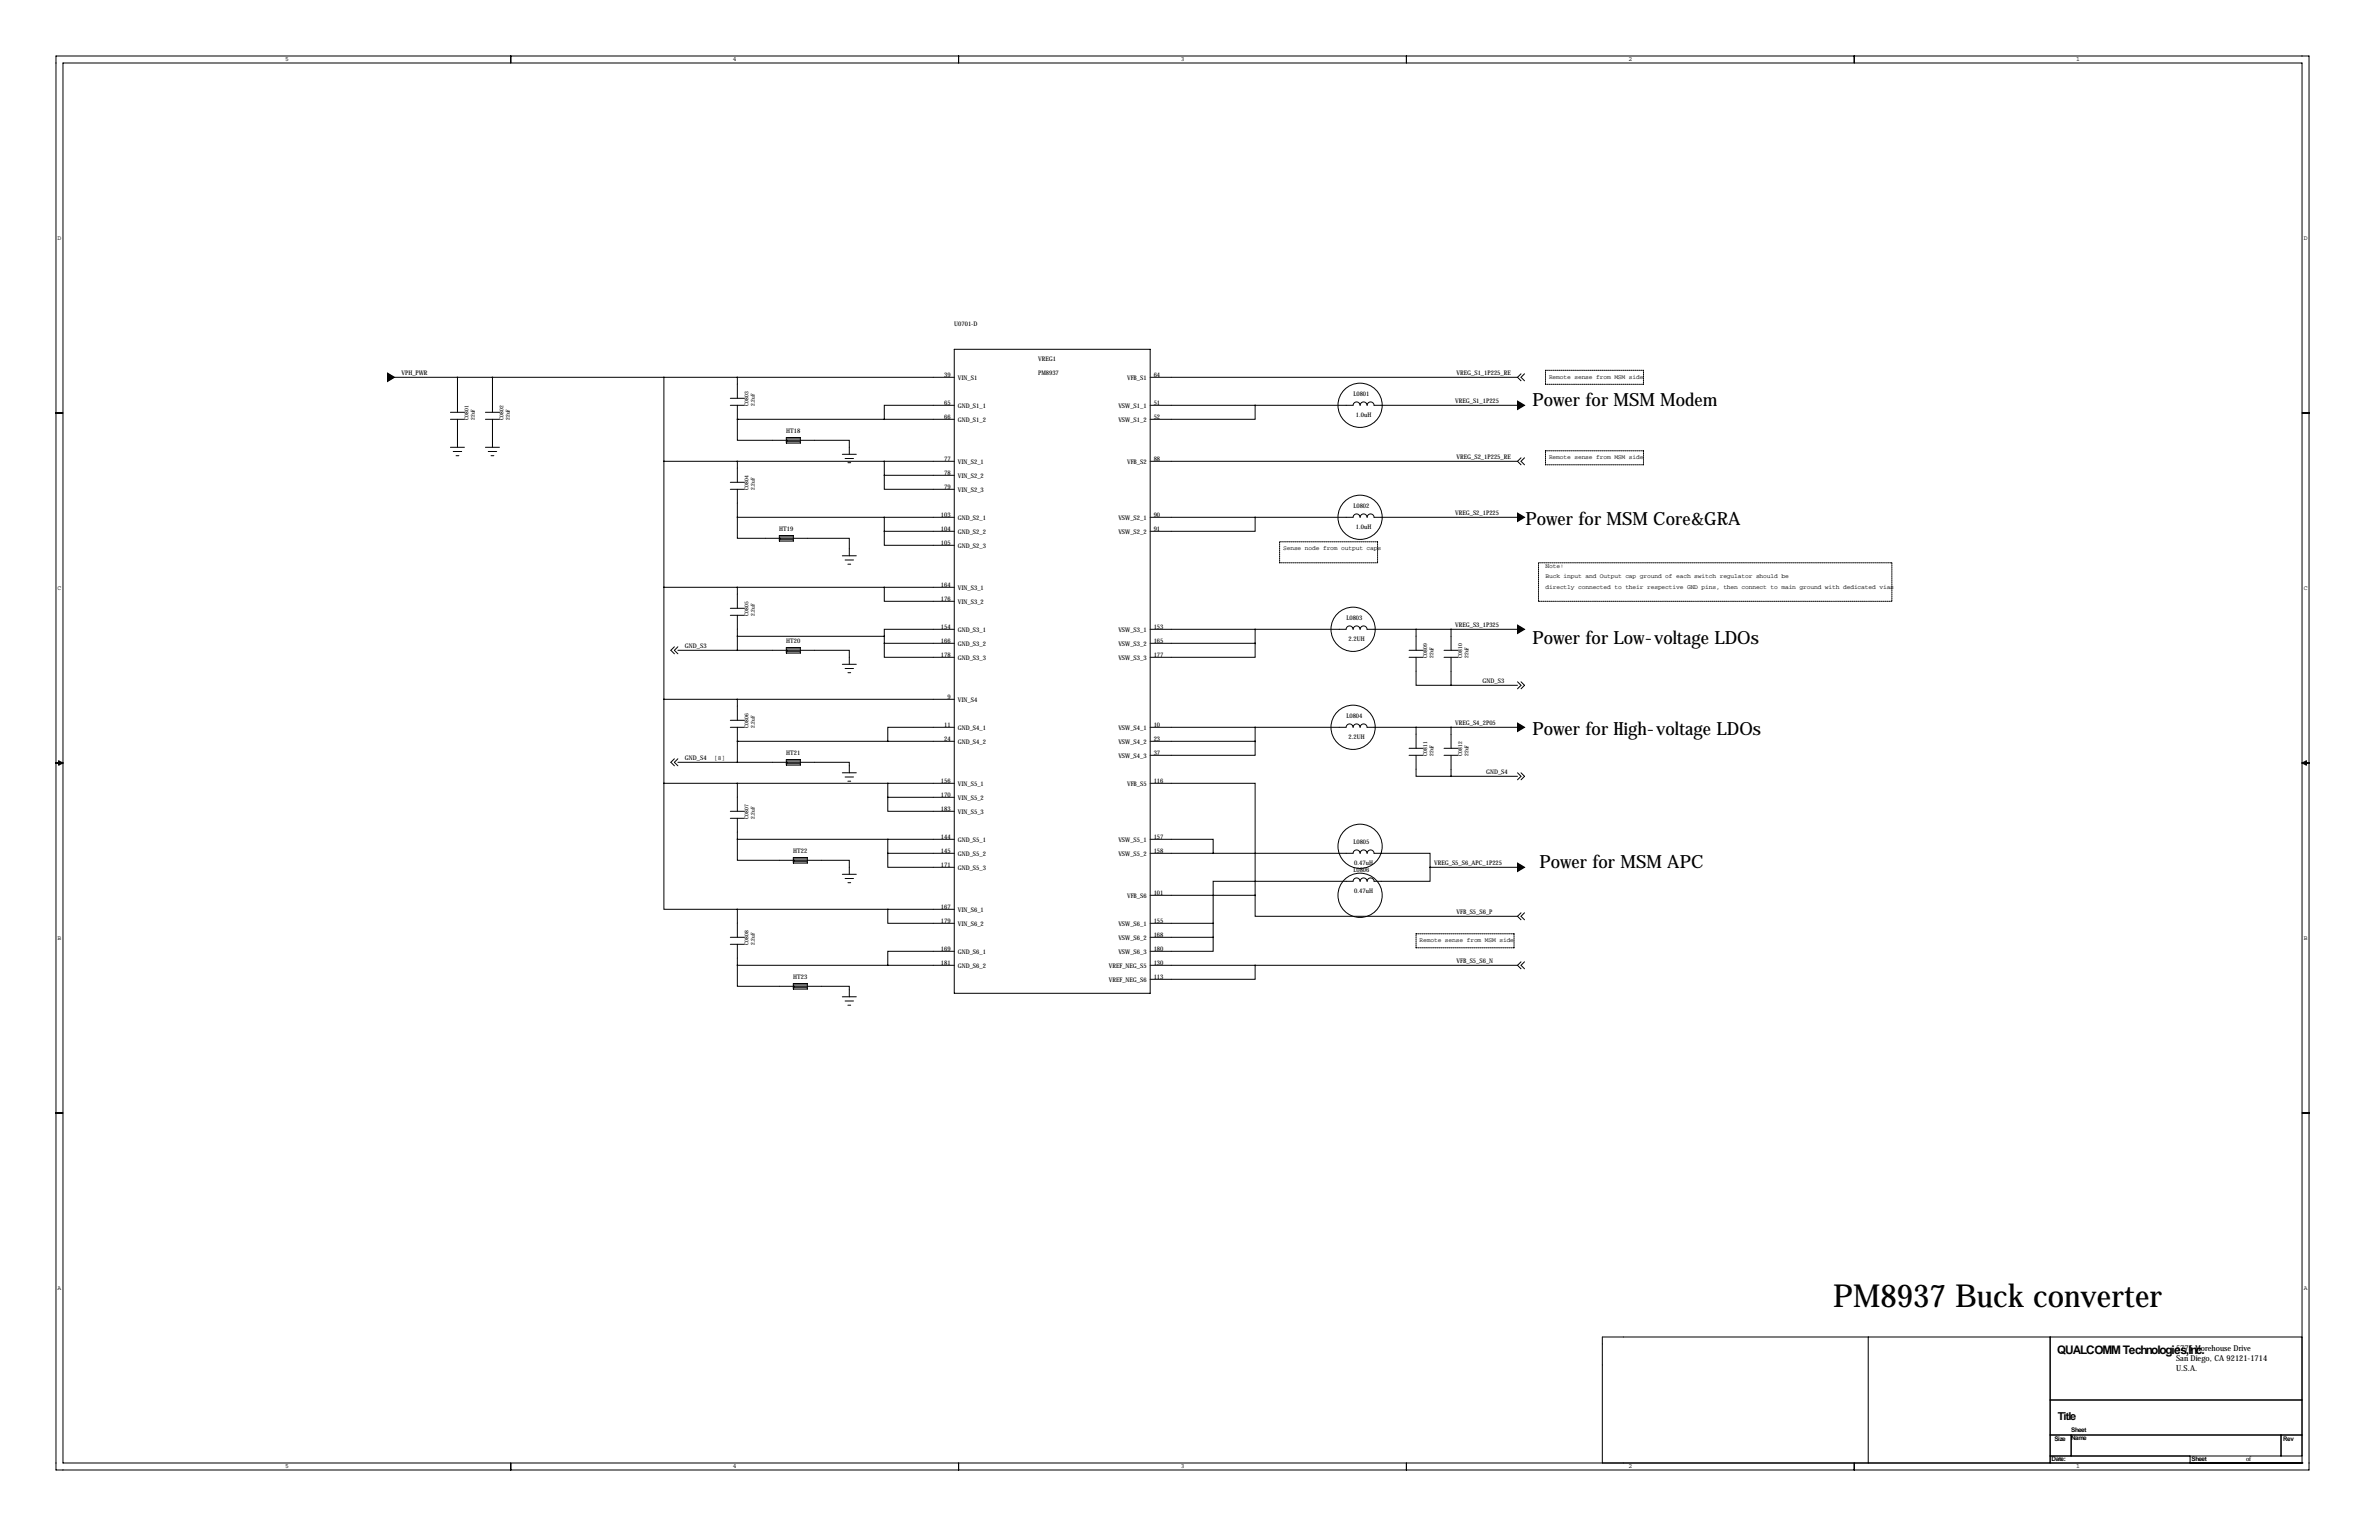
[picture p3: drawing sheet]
<svg xmlns="http://www.w3.org/2000/svg" width="864mm" height="559mm" viewBox="0 0 864 559" stroke-linecap="round" stroke-linejoin="round" font-family="sans-serif">
<defs><g id="words">
<text font-size="11.5" x="665.5" y="474.2">PM8937 Buck converter</text>
<g font-size="6.6">
<text x="556.3" y="147.3">Power for MSM Modem</text>
<text x="553.7" y="190.5">Power for MSM Core&amp;GRA</text>
<text x="556.3" y="233.7">Power for Low-voltage LDOs</text>
<text x="556.3" y="266.7">Power for High-voltage LDOs</text>
<text x="558.8" y="315">Power for MSM APC</text>
</g>
<text font-size="4.3" x="746.8" y="491.2">QUALCOMM Technologies,Inc.</text>
<text font-size="4" x="747" y="515.1">Title</text>
<g font-size="3">
<text x="789.9" y="490.1">5775 Morehouse Drive</text>
<text x="789.9" y="497.6">U.S.A.</text>
<text x="789.9" y="493.8">San Diego, CA 92121-1714</text>
</g>
<g font-size="2.3">
<text x="103.5" y="22.2">5</text>
<text x="266" y="22.2">4</text>
<text x="428.6" y="22.2">3</text>
<text x="591.2" y="22.2">2</text>
<text x="753.7" y="22.2">1</text>
<text x="20.9" y="87">D</text>
<text x="836.3" y="87">D</text>
<text x="346.4" y="118.4">U0701-D</text>
<text x="376.9" y="131.1">VREG1</text>
<text x="145.7" y="136.1">VPH_PW</text>
<text x="153.9" y="136.1">R</text>
<text x="342.8" y="136.9">39</text>
<text x="347.7" y="137.7">VIN_S1</text>
<text x="376.9" y="136.1">PM8937</text>
<text x="409.1" y="137.7">VFB_S1</text>
<text x="418.8" y="136.9">64</text>
<text x="528.8" y="136.1">VREG_S1_1P225_RE</text>
<text x="562.3" y="137.4">Remote sense from MSM side</text>
<text x="491.3" y="143.8">L0801</text>
<text x="342.8" y="147.1">65</text>
<text x="347.7" y="147.9">GND_S1_1</text>
<text x="406" y="147.9">VSW</text>
<text x="410.3" y="147.9">_S1_1</text>
<text x="418.8" y="147.1">51</text>
<text x="528.3" y="146.3">VREG_S1_1P225</text>
<text x="342.8" y="152.1">66</text>
<text x="347.7" y="153">GND_S1_2</text>
<text x="406" y="153">VSW</text>
<text x="410.3" y="153">_S1_2</text>
<text x="418.8" y="152.1">52</text>
<text x="492.2" y="151.2">1.0uH</text>
<text x="285.4" y="157">HT18</text>
<text x="342.8" y="167.4">77</text>
<text x="418.8" y="167.4">88</text>
<text x="528.8" y="166.6">VREG_S2_1P225_RE</text>
<text x="562.3" y="166.6">Remote sense from MSM side</text>
<text x="342.8" y="172.5">78</text>
<text x="347.7" y="173.3">VIN_S2_2</text>
<text x="347.7" y="168.2">VIN_S2_1</text>
<text x="409.1" y="168.2">VFB_S2</text>
<text x="342.8" y="177.5">79</text>
<text x="347.7" y="178.4">VIN_S2_3</text>
<text x="491.3" y="184.4">L0802</text>
<text x="341.6" y="187.7">103</text>
<text x="347.7" y="188.5">GND_S2_1</text>
<text x="406" y="188.5">VSW</text>
<text x="410.3" y="188.5">_S2_1</text>
<text x="418.8" y="187.7">90</text>
<text x="492.2" y="191.9">1.0uH</text>
<text x="528.3" y="186.9">VREG_S2_1P225</text>
<text x="282.9" y="192.5">HT19</text>
<text x="341.6" y="192.8">104</text>
<text x="341.6" y="197.9">105</text>
<text x="347.7" y="193.6">GND_S2_2</text>
<text x="406" y="193.6">VSW</text>
<text x="410.3" y="193.6">_S2_2</text>
<text x="418.8" y="192.8">91</text>
<text x="347.7" y="198.7">GND_S2_3</text>
<text x="465.8" y="199.6">Sense node from output caps</text>
<text x="561" y="206">Note:</text>
<text x="561" y="209.8">Buck input and Output cap ground of each switch regulator should be</text>
<text x="20.9" y="214">C</text>
<text x="341.6" y="213.1">164</text>
<text x="347.7" y="213.9">VIN_S3_1</text>
<text x="561" y="213.6">directly connected to their respective GND pins, then connect to main ground with dedicated vias</text>
<text x="836.3" y="214">C</text>
<text x="341.6" y="218.2">176</text>
<text x="347.7" y="219">VIN_S3_2</text>
<text x="488.8" y="225">L0803</text>
<text x="528.3" y="227.6">VREG_S3_1P325</text>
<text x="285.4" y="233.2">HT20</text>
<text x="341.6" y="228.3">154</text>
<text x="341.6" y="233.4">166</text>
<text x="347.7" y="229.2">GND_S3_1</text>
<text x="406" y="229.2">VSW</text>
<text x="410.3" y="229.2">_S3_1</text>
<text x="418.8" y="228.3">153</text>
<text x="418.8" y="233.4">165</text>
<text x="489.5" y="232.5">2.2UH</text>
<text x="248.6" y="235.2">GND_S3</text>
<text x="341.6" y="238.5">178</text>
<text x="347.7" y="234.2">GND_S3_2</text>
<text x="347.7" y="239.3">GND_S3_3</text>
<text x="406" y="234.2">VSW</text>
<text x="406" y="239.3">VSW</text>
<text x="410.3" y="234.2">_S3_2</text>
<text x="410.3" y="239.3">_S3_3</text>
<text x="418.8" y="238.5">177</text>
<text x="538.2" y="247.7">GND_S3</text>
<text x="343.9" y="253.7">9</text>
<text x="347.7" y="254.6">VIN_S4</text>
<text x="342.8" y="263.9">11</text>
<text x="418.8" y="263.9">10</text>
<text x="488.8" y="260.6">L0804</text>
<text x="528.3" y="263.1">VREG_S4_2P05</text>
<text x="342.8" y="269">24</text>
<text x="347.7" y="269.8">GND_S4_2</text>
<text x="347.7" y="264.7">GND_S4_1</text>
<text x="406" y="264.7">VSW</text>
<text x="406" y="269.8">VSW</text>
<text x="410.3" y="264.7">_S4_1</text>
<text x="410.3" y="269.8">_S4_2</text>
<text x="418.8" y="269">23</text>
<text x="489.5" y="268.1">2.2UH</text>
<text x="248.6" y="275.8">GND_S4</text>
<text x="259.3" y="275.8">[8]</text>
<text x="285.4" y="273.8">HT21</text>
<text x="406" y="274.9">VSW</text>
<text x="410.3" y="274.9">_S4_3</text>
<text x="418.8" y="274.1">37</text>
<text x="539.4" y="280.7">GND_S4</text>
<text x="341.6" y="284.2">156</text>
<text x="347.7" y="285">VIN_S5_1</text>
<text x="409.1" y="285">VFB_S5</text>
<text x="418.8" y="284.2">116</text>
<text x="341.6" y="289.3">170</text>
<text x="347.7" y="290.1">VIN_S5_2</text>
<text x="341.6" y="294.4">183</text>
<text x="347.7" y="295.2">VIN_S5_3</text>
<text x="341.6" y="304.5">144</text>
<text x="347.7" y="305.4">GND_S5_1</text>
<text x="406" y="305.4">VSW</text>
<text x="410.3" y="305.4">_S5_1</text>
<text x="418.8" y="304.5">157</text>
<text x="288" y="309.4">HT22</text>
<text x="341.6" y="309.6">145</text>
<text x="347.7" y="310.4">GND_S5_2</text>
<text x="406" y="310.4">VSW</text>
<text x="410.3" y="310.4">_S5_2</text>
<text x="418.8" y="309.6">158</text>
<text x="491.3" y="306.3">L0805</text>
<text x="341.6" y="314.7">171</text>
<text x="347.7" y="315.5">GND_S5_3</text>
<text x="491.3" y="316.5">L0806</text>
<text x="491.6" y="313.8">0.47uH</text>
<text x="520.6" y="313.9">VREG_S5_S6_APC_1P225</text>
<text x="491.6" y="323.9">0.47uH</text>
<text x="341.6" y="329.9">167</text>
<text x="409.1" y="325.7">VFB_S6</text>
<text x="418.8" y="324.9">101</text>
<text x="341.6" y="335">179</text>
<text x="347.7" y="330.8">VIN_S6_1</text>
<text x="347.7" y="335.8">VIN_S6_2</text>
<text x="406" y="335.8">VSW</text>
<text x="410.3" y="335.8">_S6_1</text>
<text x="418.8" y="335">155</text>
<text x="528.8" y="331.7">VFB_S5_S6_P</text>
<text x="20.9" y="341">B</text>
<text x="406" y="340.9">VSW</text>
<text x="410.3" y="340.9">_S6_2</text>
<text x="418.8" y="340.1">168</text>
<text x="515.3" y="341.9">Remote sense from MSM side</text>
<text x="836.3" y="341">B</text>
<text x="341.6" y="345.2">169</text>
<text x="347.7" y="346">GND_S6_1</text>
<text x="406" y="346">VSW</text>
<text x="410.3" y="346">_S6_3</text>
<text x="418.8" y="345.2">180</text>
<text x="341.6" y="350.3">181</text>
<text x="347.7" y="351.1">GND_S6_2</text>
<text x="402.5" y="351.1">VREF_NEG_S5</text>
<text x="418.8" y="350.3">130</text>
<text x="528.8" y="349.5">VFB_S5_S6_N</text>
<text x="288" y="355.1">HT23</text>
<text x="402.5" y="356.2">VREF_NEG_S6</text>
<text x="418.8" y="355.3">113</text>
<text x="20.9" y="468">A</text>
<text x="836.3" y="468">A</text>
<text x="751.8" y="519.6">Sheet</text>
<text x="745.7" y="522.7">Size</text>
<text x="751.8" y="522.5">Name</text>
<text x="828.8" y="523">Rev</text>
<text x="103.5" y="532.8">5</text>
<text x="266" y="532.8">4</text>
<text x="428.6" y="532.8">3</text>
<text x="591.2" y="532.8">2</text>
<text x="744.7" y="530.1">Date:</text>
<text x="753.7" y="532.8">1</text>
<text x="795.5" y="530.1">Sheet</text>
<text x="815.3" y="530.1">of</text>
</g>
<g font-size="2">
<text x="271.7" y="147.3" transform="rotate(-90 271.7 147.3)">C0803</text>
<text x="274" y="147.3" transform="rotate(-90 274 147.3)">2.2uF</text>
<text x="170.1" y="152.4" transform="rotate(-90 170.1 152.4)">C0801</text>
<text x="172.4" y="152.4" transform="rotate(-90 172.4 152.4)">22uF</text>
<text x="182.8" y="152.4" transform="rotate(-90 182.8 152.4)">C0802</text>
<text x="185.1" y="152.4" transform="rotate(-90 185.1 152.4)">22uF</text>
<text x="271.7" y="177.8" transform="rotate(-90 271.7 177.8)">C0804</text>
<text x="274" y="177.8" transform="rotate(-90 274 177.8)">2.2uF</text>
<text x="271.7" y="223.5" transform="rotate(-90 271.7 223.5)">C0805</text>
<text x="274" y="223.5" transform="rotate(-90 274 223.5)">2.2uF</text>
<text x="518.1" y="238.8" transform="rotate(-90 518.1 238.8)">C0809</text>
<text x="520.4" y="238.8" transform="rotate(-90 520.4 238.8)">22uF</text>
<text x="530.8" y="238.8" transform="rotate(-90 530.8 238.8)">C0810</text>
<text x="533.1" y="238.8" transform="rotate(-90 533.1 238.8)">22uF</text>
<text x="271.7" y="264.2" transform="rotate(-90 271.7 264.2)">C0806</text>
<text x="274" y="264.2" transform="rotate(-90 274 264.2)">2.2uF</text>
<text x="518.1" y="274.3" transform="rotate(-90 518.1 274.3)">C0811</text>
<text x="520.4" y="274.3" transform="rotate(-90 520.4 274.3)">22uF</text>
<text x="530.8" y="274.3" transform="rotate(-90 530.8 274.3)">C0812</text>
<text x="533.1" y="274.3" transform="rotate(-90 533.1 274.3)">22uF</text>
<text x="271.7" y="297.2" transform="rotate(-90 271.7 297.2)">C0807</text>
<text x="274" y="297.2" transform="rotate(-90 274 297.2)">2.2uF</text>
<text x="271.7" y="342.9" transform="rotate(-90 271.7 342.9)">C0808</text>
<text x="274" y="342.9" transform="rotate(-90 274 342.9)">2.2uF</text>
</g>
</g></defs>
<g fill="none" stroke="#000" stroke-width=".36">
<path d="M20.3 20.3h817.9v513.1h-817.9zM22.9 22.9h812.8v508h-812.8zM185.4 20.3v2.6M348 20.3v2.6M510.5 20.3v2.6M673.1 20.3v2.6M143.2 136.9h203.2M166.1 136.9v12.7M178.8 136.9v12.7M241 136.9v147.3M267.7 136.9v7.6M346.4 126.7h71.1v233.7h-71.1z"/>
<path d="M417.5 136.9h133.4M550.9 136.9l1.2 1.3M552.1 135.6l-1.2 1.3M553.4 135.6l-1.3 1.3 1.3 1.3M20.3 149.9h2.6M163.5 152.1h5.1M163.5 149.6h5.1M166.1 152.1v10.2M176.2 152.1h5.1M176.2 149.6h5.1M178.8 152.1v10.2M265.1 147.1h5.1"/>
<path d="M265.1 144.5h5.1M267.7 152.1v7.7h40.6v5M267.7 152.1h.1M267.7 152.1h78.7M267.7 147.1v5M285.4 159.8h.1M285.4 158.8h5.1v2h-5.1zM285.4 159.3h5.1M346.4 147.1h-25.4v5M417.5 147.1h73.7M455.6 147.1v5h-38.1M491.2 147.1a1.27 1.27 0 0 1 1.3-1.3 1.27 1.27 0 0 1 1.2 1.3"/>
<path d="M493.7 147.1a1.27 1.27 0 0 1 1.3-1.3 1.27 1.27 0 0 1 1.3 1.3M496.3 147.1a1.27 1.27 0 0 1 1.2-1.3 1.27 1.27 0 0 1 1.3 1.3h52.1M835.7 149.9h2.5M163.5 162.3h5.1M164.5 163.8h3.1M165.6 165.4h1M176.2 162.3h5.1M177.2 163.8h3.1M178.3 165.4h1M241 167.4h105.4M265.1 177.5h5.1M265.1 175h5.1"/>
<path d="M267.7 167.4v7.6M267.7 177.5v10.2M285.4 160.3h.1M285.4 160.3h5.1M305.8 164.8h5M306.8 166.4h3M307.8 167.9h1M321 172.5v5h25.4M321 172.5h25.4M321 167.4v5.1M417.5 167.4h133.4M550.9 167.4l1.2 1.3"/>
<path d="M552.1 166.1l-1.2 1.3M553.4 166.1l-1.3 1.3 1.3 1.3M267.7 187.7v7.6h40.6v6.4M267.7 187.7h78.7M282.9 195.3h.1M282.9 195.8h.1M282.9 194.3h5.1v2h-5.1zM282.9 194.8h5.1M282.9 195.8h5.1M321 192.8v5.1h25.4M321 192.8h25.4M321 187.7v5.1"/>
<path d="M417.5 187.7h73.7a1.27 1.27 0 0 1 1.3-1.2 1.27 1.27 0 0 1 1.2 1.2 1.27 1.27 0 0 1 1.3-1.2 1.27 1.27 0 0 1 1.3 1.2 1.27 1.27 0 0 1 1.2-1.2 1.27 1.27 0 0 1 1.3 1.2h52.1M455.6 187.7v5.1h-38.1M241 213.1h105.4M267.7 213.1v7.6M305.8 201.7h5M306.8 203.2h3M307.8 204.7h1M321 213.1v5.1h25.4M244.8 234.7l-1.3 1.3 1.3 1.2M246.1 236h62.2v5M246.1 234.7l-1.3 1.3 1.3 1.2M265.1 223.3h5.1"/>
<path d="M265.1 220.7h5.1M267.7 223.3v12.7M267.7 230.9h53.3M285.4 236h.1M285.4 236.5h.1M285.4 234.9h5.1v2.1h-5.1zM285.4 235.5h5.1M285.4 236.5h5.1M321 233.4v5.1h25.4M321 233.4h25.4M321 230.9v2.5M346.4 228.3h-25.4v2.6"/>
<path d="M417.5 228.3h71.1a1.27 1.27 0 0 1 1.3-1.2 1.27 1.27 0 0 1 1.3 1.2 1.27 1.27 0 0 1 1.3-1.2 1.27 1.27 0 0 1 1.2 1.2 1.27 1.27 0 0 1 1.3-1.2 1.27 1.27 0 0 1 1.3 1.2h54.6M417.5 233.4h38.1M455.6 233.4v5.1h-38.1M455.6 228.3v5.1M511.5 238.5h5.1M511.5 236h5.1M514 238.5v10.2h12.7M514 228.3v7.7M524.2 238.5h5.1M524.2 236h5.1M526.7 228.3v7.7M526.7 238.5v10.2"/>
<path d="M241 253.7h105.4M267.7 253.7v7.7M305.8 241h5M306.8 242.6h3M307.8 244.1h1M526.7 248.7h24.2M550.9 247.4l1.2 1.3-1.2 1.2M552.1 247.4l1.3 1.3-1.3 1.2M20.3 276.9h2.6M21.3 276.1l1.6 .8-1.6 .7zM244.8 275.3l-1.3 1.3 1.3 1.3M246.1 276.6h62.2v3.8"/>
<path d="M246.1 275.3l-1.3 1.3 1.3 1.3M265.1 263.9h5.1M265.1 261.4h5.1M267.7 269h.1M267.7 269h78.7M267.7 263.9v12.7M285.4 276.6h.1M285.4 277.1h.1M285.4 275.6h5.1v2h-5.1zM285.4 276.1h5.1M285.4 277.1h5.1M346.4 263.9h-24.1v5.1"/>
<path d="M417.5 263.9h71.1a1.27 1.27 0 0 1 1.3-1.2 1.27 1.27 0 0 1 1.3 1.2 1.27 1.27 0 0 1 1.3-1.2 1.27 1.27 0 0 1 1.2 1.2 1.27 1.27 0 0 1 1.3-1.2 1.27 1.27 0 0 1 1.3 1.2h54.6M417.5 269h38.1M455.6 269v5.1h-38.1M455.6 263.9v5.1M511.5 274.1h5.1M511.5 271.5h5.1M514 274.1v7.6h12.7M514 263.9v7.6M524.2 274.1h5.1M524.2 271.5h5.1M526.7 263.9v7.6M526.7 274.1v7.6"/>
<path d="M835.7 276.9h2.5M835.7 276.9l1.5-.8v1.5zM241 284.2v45.7h26.7M241 284.2h105.4M265.1 294.4h5.1M265.1 296.9h5.1M267.7 284.2v10.2M267.7 296.9v7.6M305.8 280.4h5M306.8 281.9h3M307.8 283.5h1M322.3 289.3v5.1h24.1"/>
<path d="M322.3 289.3h24.1M322.3 284.2v5.1M417.5 284.2h38.1v40.7M526.7 281.7h24.2M550.9 280.4l1.2 1.3-1.2 1.3M552.1 280.4l1.3 1.3-1.3 1.3M267.7 304.5v7.7h40.6v5M267.7 304.5h78.7M288 312.2h.1M288 312.7h.1M288 311.1h5.1v2.1h-5.1zM288 311.7h5.1"/>
<path d="M288 312.7h5.1M305.8 317.2h5M306.8 318.8h3M322.3 309.6v5.1h24.1M322.3 309.6h24.1M322.3 304.5v5.1M417.5 309.6h73.7a1.27 1.27 0 0 1 1.3-1.2 1.27 1.27 0 0 1 1.2 1.2 1.27 1.27 0 0 1 1.3-1.2 1.27 1.27 0 0 1 1.3 1.2 1.27 1.27 0 0 1 1.2-1.2 1.27 1.27 0 0 1 1.3 1.2h20.3v5.1M417.5 304.5h22.9v5.1M519.1 314.7v5.1h-20.3a1.27 1.27 0 0 0-1.3-1.2 1.27 1.27 0 0 0-1.2 1.2 1.27 1.27 0 0 0-1.3-1.2 1.27 1.27 0 0 0-1.3 1.2 1.27 1.27 0 0 0-1.2-1.2 1.27 1.27 0 0 0-1.3 1.2h-50.8v15.2M519.1 314.7h31.8M267.7 329.9h78.7M267.7 329.9v10.2"/>
<path d="M307.8 320.3h1M322.3 329.9v5.1h24.1M417.5 335h22.9M417.5 324.9h38.1M440.4 335v5.1M455.6 324.9v7.6h95.3M550.9 332.5l1.2 1.3M552.1 331.2l-1.2 1.3M553.4 331.2l-1.3 1.3 1.3 1.3M265.1 340.1h5.1M265.1 342.6h5.1M267.7 350.3v7.6h40.6v3.8"/>
<path d="M267.7 350.3h78.7M267.7 342.6v7.7M288 357.9h.1M288 358.4h.1M288 356.9h5.1v2h-5.1zM288 357.4h5.1M288 358.4h5.1M346.4 345.2h-24.1v5.1M417.5 340.1h22.9M417.5 350.3h133.4M440.4 340.1v5.1h-22.9M455.6 350.3v5h-38.1"/>
<path d="M550.9 350.3l1.2 1.2M552.1 349l-1.2 1.3M553.4 349l-1.3 1.3 1.3 1.2M305.8 361.7h5M306.8 363.2h3M307.8 364.7h1M20.3 403.9h2.6M835.7 403.9h2.5M678.2 485.1v45.8M744.2 485.1v45.8M835.7 485.1h-254v45.8M744.2 508h91.5"/>
<path d="M185.4 530.9v2.5M348 530.9v2.5M510.5 530.9v2.5M673.1 530.9v2.5M744.2 520.7h91.5M744.2 528.3h91.5M751.8 520.7v7.6M795 530.9h.1M795 528.3v2.6M828 520.7v7.6M835.7 530.9h.1"/>
<circle cx="493.7" cy="147.1" r="8"/>
<circle cx="493.7" cy="187.7" r="8"/>
<circle cx="491.2" cy="228.3" r="8"/>
<circle cx="491.2" cy="263.9" r="8"/>
<circle cx="493.7" cy="307.1" r="8"/>
<circle cx="493.7" cy="324.9" r="8"/>
</g>
<g fill="none" stroke="#000" stroke-width=".36" stroke-dasharray=".4 .4">
<path d="M561 139.4v-5M561 134.4h35.6M596.6 134.4v5M596.6 139.4h-35.6M561 168.7v-5.1M561 163.6h35.6M596.6 163.6v5.1M596.6 168.7h-35.6M464.5 196.6h35.6M500.1 196.6v7.6M464.5 204.2v-7.6M500.1 204.2h-35.6"/>
<path d="M558.5 218.2v-14M558.5 204.2h128.3M686.8 204.2v14M686.8 218.2h-128.3M514 338.8h35.6M549.6 338.8v5.1M514 343.9v-5.1M549.6 343.9h-35.6"/>
</g>
<path d="M140.7 135.4l2.5 1.5-2.5 1.5zM550.9 145.5l2.5 1.6-2.5 1.5zM550.9 186.2l2.5 1.5-2.5 1.5zM550.9 226.8l2.5 1.5-2.5 1.6zM550.9 262.4l2.5 1.5-2.5 1.5zM550.9 313.2l2.5 1.5-2.5 1.5z" fill="#000" stroke="#000" stroke-width=".36"/>
<path d="M514 263.9a.05 .05 0 0 0 .1 0 .05 .05 0 0 0-.1 0zM526.7 263.9a.05 .05 0 0 0 .1 0 .05 .05 0 0 0-.1 0zM514 228.3a.05 .05 0 0 0 .1 0 .05 .05 0 0 0-.1 0zM526.7 228.3a.05 .05 0 0 0 .1 0 .05 .05 0 0 0-.1 0zM526.7 248.7a.05 .05 0 0 0 .1 0 .05 .05 0 0 0-.1 0zM166 136.9a.05 .05 0 0 0 .1 0 .05 .05 0 0 0-.1 0zM267.6 213.1a.05 .05 0 0 0 .1 0 .05 .05 0 0 0-.1 0zM178.7 136.9a.05 .05 0 0 0 .1 0 .05 .05 0 0 0-.1 0zM526.7 281.7a.05 .05 0 0 0 .1 0 .05 .05 0 0 0-.1 0zM267.6 136.9a.05 .05 0 0 0 .1 0 .05 .05 0 0 0-.1 0zM267.6 152.1a.05 .05 0 0 0 .1 0 .05 .05 0 0 0-.1 0zM267.6 167.4a.05 .05 0 0 0 .1 0 .05 .05 0 0 0-.1 0zM267.6 187.7a.05 .05 0 0 0 .1 0 .05 .05 0 0 0-.1 0zM267.6 230.9a.05 .05 0 0 0 .1 0 .05 .05 0 0 0-.1 0zM267.6 236a.05 .05 0 0 0 .1 0 .05 .05 0 0 0-.1 0zM267.6 253.7a.05 .05 0 0 0 .1 0 .05 .05 0 0 0-.1 0zM267.6 284.2a.05 .05 0 0 0 .1 0 .05 .05 0 0 0-.1 0zM267.6 304.5a.05 .05 0 0 0 .1 0 .05 .05 0 0 0-.1 0zM267.6 269a.05 .05 0 0 0 .1 0 .05 .05 0 0 0-.1 0zM267.6 276.6a.05 .05 0 0 0 .1 0 .05 .05 0 0 0-.1 0zM267.6 329.9a.05 .05 0 0 0 .1 0 .05 .05 0 0 0-.1 0zM267.6 350.3a.05 .05 0 0 0 .1 0 .05 .05 0 0 0-.1 0z" fill="#000" stroke="#000" stroke-width=".51"/>
<use href="#words"/>
</svg>
